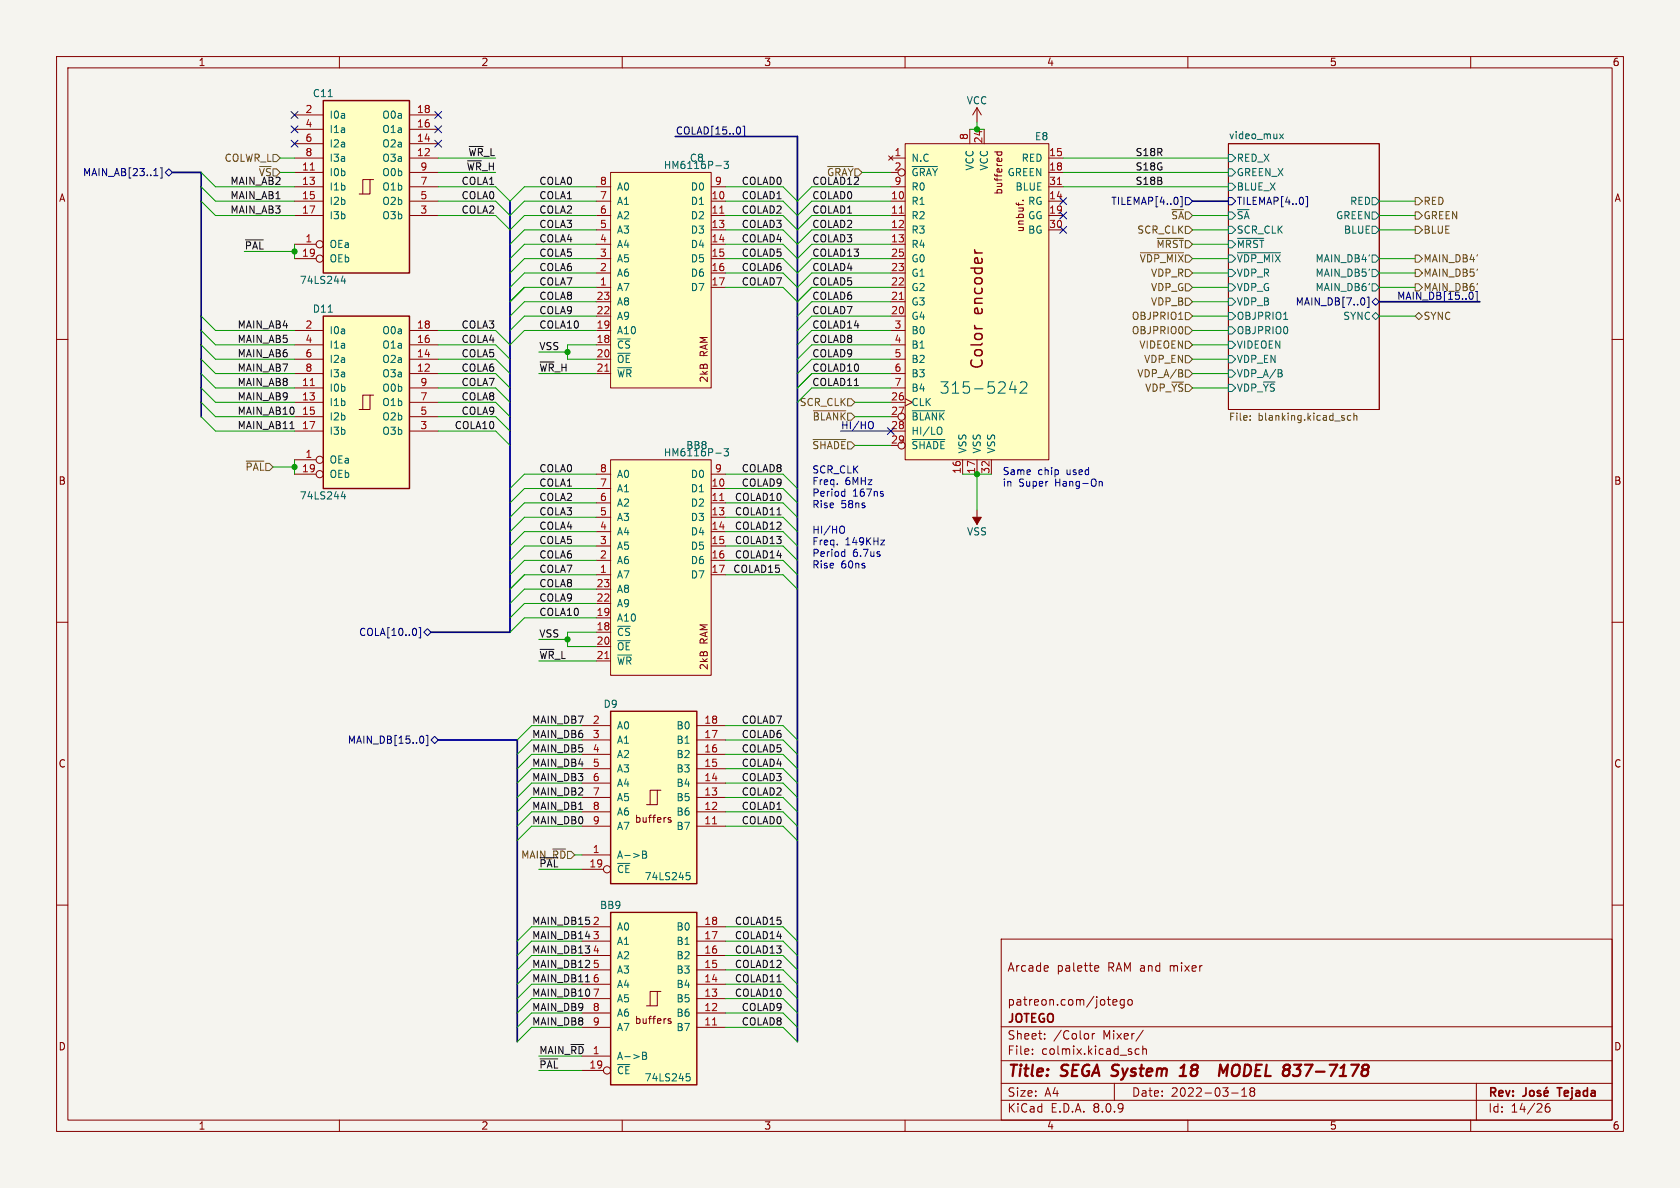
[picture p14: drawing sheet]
<svg xmlns="http://www.w3.org/2000/svg" width="297mm" height="210mm" viewBox="0 0 297 210" stroke-linecap="round" stroke-linejoin="round" font-family="sans-serif">
<defs><g id="words">
<g font-size="2.8" fill="#840000">
<text x="174.1" y="55.6" transform="rotate(-90 174.1 55.6)">encoder</text>
<text x="174.1" y="65.4" transform="rotate(-90 174.1 65.4)">Color</text>
<text x="178" y="190.9">Title:</text>
<text x="187.7" y="190.9">SEGA System</text>
<text x="210.3" y="190.9">18</text>
<text x="218.8" y="190.9">MODEL</text>
<text x="230.9" y="190.9">837-7178</text>
</g>
<text font-size="2.8" fill="#006464" x="166" y="69.8">315-5242</text>
<g font-size="2.1" fill="#840000">
<text x="178" y="172">Arcade</text>
<text x="186.8" y="172">palette</text>
<text x="195.9" y="172">RAM and</text>
<text x="207.1" y="172">mixer</text>
<text x="178" y="178">patreon.com/jotego</text>
<text x="178" y="184">Sheet:</text>
<text x="178" y="181.2">JOTEGO</text>
<text x="186.2" y="184">/Color</text>
<text x="195" y="184">Mixer/</text>
<text x="178" y="186.7">File:</text>
<text x="184.1" y="186.7">colmix.kicad_sch</text>
<text x="178" y="196.9">KiCad</text>
<text x="178" y="194.1">Size:</text>
<text x="184.7" y="194.1">A4</text>
<text x="185.7" y="196.9">E.D.A.</text>
<text x="193.3" y="196.9">8.0.9</text>
<text x="200" y="194.1">Date:</text>
<text x="207" y="194.1">2022-03-18</text>
<text x="263" y="194.3">Rev:</text>
<text x="263" y="196.9">Id:</text>
<text x="267.1" y="196.9">14/26</text>
<text x="276.1" y="194.3">Tejada</text>
</g>
<g font-size="1.8" fill="#840000">
<text x="35" y="11.9">1</text>
<text x="85" y="11.9">2</text>
<text x="135" y="11.9">3</text>
<text x="185" y="11.9">4</text>
<text x="235" y="11.9">5</text>
<text x="285" y="11.9">6</text>
<text x="10.3" y="35.9">A</text>
<text x="177.4" y="34.5" transform="rotate(-90 177.4 34.5)">buffered</text>
<text x="285.3" y="35.9">A</text>
<text x="181.2" y="41.2" transform="rotate(-90 181.2 41.2)">unbuf.</text>
<text x="125.3" y="63.1" transform="rotate(-90 125.3 63.1)">RAM</text>
<text x="125.3" y="67.8" transform="rotate(-90 125.3 67.8)">2kB</text>
<text x="10.3" y="85.9">B</text>
<text x="285.3" y="85.9">B</text>
<text x="125.3" y="113.9" transform="rotate(-90 125.3 113.9)">RAM</text>
<text x="125.3" y="118.6" transform="rotate(-90 125.3 118.6)">2kB</text>
<text x="10.3" y="135.9">C</text>
<text x="285.3" y="135.9">C</text>
<text x="112.1" y="145.7">buffers</text>
<text x="10.3" y="185.9">D</text>
<text x="112.1" y="181.2">buffers</text>
<text x="285.3" y="185.9">D</text>
<text x="35" y="199.9">1</text>
<text x="85" y="199.9">2</text>
<text x="135" y="199.9">3</text>
<text x="185" y="199.9">4</text>
<text x="235" y="199.9">5</text>
<text x="285" y="199.9">6</text>
</g>
<g font-size="1.8" fill="#006464">
<text x="55.2" y="17.4">C11</text>
<text x="58.2" y="21.2">I0a</text>
<text x="58.2" y="23.7">I1a</text>
<text x="67.5" y="23.7">O1a</text>
<text x="67.5" y="21.2">O0a</text>
<text x="170.8" y="18.6">VCC</text>
<text x="58.2" y="26.3">I2a</text>
<text x="58.2" y="28.8">I3a</text>
<text x="67.5" y="28.8">O3a</text>
<text x="67.5" y="26.3">O2a</text>
<text x="121.8" y="28.8">C8</text>
<text x="161" y="28.8">N.C</text>
<text x="180.5" y="28.8">RED</text>
<text x="182.9" y="25">E8</text>
<text x="217.2" y="24.7">video_mux</text>
<text x="218.5" y="28.8">RED_X</text>
<text x="58.2" y="31.3">I0b</text>
<text x="58.2" y="33.9">I1b</text>
<text x="67.5" y="33.9">O1b</text>
<text x="67.5" y="31.3">O0b</text>
<text x="109" y="33.9">A0</text>
<text x="117.3" y="30.1">HM6116P-3</text>
<text x="122" y="33.9">D0</text>
<text x="161" y="31.3">~{GRAY}</text>
<text x="161" y="33.9">R0</text>
<text x="172.3" y="30.2" transform="rotate(-90 172.3 30.2)">VCC</text>
<text x="174.9" y="30.2" transform="rotate(-90 174.9 30.2)">VCC</text>
<text x="178" y="31.3">GREEN</text>
<text x="179.4" y="33.9">BLUE</text>
<text x="218.5" y="31.3">GREEN_X</text>
<text x="218.5" y="33.9">BLUE_X</text>
<text x="58.2" y="36.4">I2b</text>
<text x="58.2" y="39">I3b</text>
<text x="67.5" y="39">O3b</text>
<text x="67.5" y="36.4">O2b</text>
<text x="109" y="41.5">A3</text>
<text x="109" y="39">A2</text>
<text x="109" y="36.4">A1</text>
<text x="122" y="36.4">D1</text>
<text x="122" y="39">D2</text>
<text x="122" y="41.5">D3</text>
<text x="161" y="36.4">R1</text>
<text x="161" y="39">R2</text>
<text x="161" y="41.5">R3</text>
<text x="181.7" y="36.4">RG</text>
<text x="181.7" y="39">GG</text>
<text x="181.7" y="41.5">BG</text>
<text x="218.5" y="41.5">SCR_CLK</text>
<text x="218.5" y="39">~{SA}</text>
<text x="236.1" y="39">GREEN</text>
<text x="237.5" y="41.5">BLUE</text>
<text x="238.6" y="36.4">RED</text>
<text x="58.2" y="44">OEa</text>
<text x="58.2" y="46.6">OEb</text>
<text x="109" y="46.6">A5</text>
<text x="109" y="44">A4</text>
<text x="122" y="44">D4</text>
<text x="122" y="46.6">D5</text>
<text x="161" y="44">R4</text>
<text x="161" y="46.6">G0</text>
<text x="218.5" y="46.6">~{VDP_MIX}</text>
<text x="218.5" y="44">~{MRST}</text>
<text x="232.5" y="46.6">MAIN_DB4'</text>
<text x="52.9" y="50.4">74LS244</text>
<text x="109" y="51.7">A7</text>
<text x="109" y="49.1">A6</text>
<text x="122" y="49.1">D6</text>
<text x="122" y="51.7">D7</text>
<text x="161" y="51.7">G2</text>
<text x="161" y="49.1">G1</text>
<text x="218.5" y="49.1">VDP_R</text>
<text x="218.5" y="51.7">VDP_G</text>
<text x="232.5" y="49.1">MAIN_DB5'</text>
<text x="232.5" y="51.7">MAIN_DB6'</text>
<text x="55.2" y="55.5">D11</text>
<text x="58.2" y="59.3">I0a</text>
<text x="67.5" y="59.3">O0a</text>
<text x="109" y="59.3">A10</text>
<text x="109" y="56.7">A9</text>
<text x="109" y="54.2">A8</text>
<text x="161" y="56.7">G4</text>
<text x="161" y="54.2">G3</text>
<text x="161" y="59.3">B0</text>
<text x="218.5" y="54.2">VDP_B</text>
<text x="218.5" y="59.3">OBJPRIO0</text>
<text x="218.5" y="56.7">OBJPRIO1</text>
<text x="237.4" y="56.7">SYNC</text>
<text x="58.2" y="61.8">I1a</text>
<text x="58.2" y="64.4">I2a</text>
<text x="67.5" y="64.4">O2a</text>
<text x="67.5" y="61.8">O1a</text>
<text x="109" y="61.8">~{CS}</text>
<text x="109" y="64.4">~{OE}</text>
<text x="161" y="61.8">B1</text>
<text x="161" y="64.4">B2</text>
<text x="218.5" y="61.8">VIDEOEN</text>
<text x="218.5" y="64.4">VDP_EN</text>
<text x="58.2" y="69.4">I0b</text>
<text x="58.2" y="72">I1b</text>
<text x="58.2" y="66.9">I3a</text>
<text x="67.5" y="66.9">O3a</text>
<text x="67.5" y="72">O1b</text>
<text x="67.5" y="69.4">O0b</text>
<text x="109" y="66.9">~{WR}</text>
<text x="161" y="72">CLK</text>
<text x="161" y="66.9">B3</text>
<text x="161" y="69.4">B4</text>
<text x="218.5" y="66.9">VDP_A/B</text>
<text x="218.5" y="69.4">VDP_~{YS}</text>
<text x="58.2" y="74.5">I2b</text>
<text x="58.2" y="77.1">I3b</text>
<text x="67.5" y="77.1">O3b</text>
<text x="67.5" y="74.5">O2b</text>
<text x="161" y="74.5">~{BLANK}</text>
<text x="161" y="77.1">HI/LO</text>
<text x="58.2" y="82.1">OEa</text>
<text x="117.3" y="80.9">HM6116P-3</text>
<text x="121.2" y="79.6">BB8</text>
<text x="161" y="79.6">~{SHADE}</text>
<text x="171" y="80.3" transform="rotate(-90 171 80.3)">VSS</text>
<text x="173.6" y="80.3" transform="rotate(-90 173.6 80.3)">VSS</text>
<text x="176.1" y="80.3" transform="rotate(-90 176.1 80.3)">VSS</text>
<text x="52.9" y="88.5">74LS244</text>
<text x="58.2" y="84.7">OEb</text>
<text x="109" y="89.8">A2</text>
<text x="109" y="87.2">A1</text>
<text x="109" y="84.7">A0</text>
<text x="122" y="87.2">D1</text>
<text x="122" y="89.8">D2</text>
<text x="122" y="84.7">D0</text>
<text x="109" y="94.8">A4</text>
<text x="109" y="92.3">A3</text>
<text x="122" y="92.3">D3</text>
<text x="122" y="94.8">D4</text>
<text x="170.9" y="94.8">VSS</text>
<text x="109" y="99.9">A6</text>
<text x="109" y="97.4">A5</text>
<text x="122" y="97.4">D5</text>
<text x="122" y="99.9">D6</text>
<text x="109" y="102.5">A7</text>
<text x="109" y="107.5">A9</text>
<text x="109" y="105">A8</text>
<text x="122" y="102.5">D7</text>
<text x="109" y="112.6">~{CS}</text>
<text x="109" y="110.1">A10</text>
<text x="109" y="115.2">~{OE}</text>
<text x="109" y="117.7">~{WR}</text>
<text x="106.6" y="125.3">D9</text>
<text x="109" y="129.1">A0</text>
<text x="109" y="131.7">A1</text>
<text x="119.5" y="131.7">B1</text>
<text x="119.5" y="129.1">B0</text>
<text x="109" y="134.2">A2</text>
<text x="109" y="136.8">A3</text>
<text x="119.5" y="136.8">B3</text>
<text x="119.5" y="134.2">B2</text>
<text x="109" y="139.3">A4</text>
<text x="109" y="141.8">A5</text>
<text x="119.5" y="141.8">B5</text>
<text x="119.5" y="139.3">B4</text>
<text x="109" y="144.4">A6</text>
<text x="109" y="146.9">A7</text>
<text x="119.5" y="146.9">B7</text>
<text x="119.5" y="144.4">B6</text>
<text x="109" y="152">A-&gt;B</text>
<text x="109" y="154.5">~{CE}</text>
<text x="113.9" y="155.8">74LS245</text>
<text x="106" y="160.9">BB9</text>
<text x="109" y="164.7">A0</text>
<text x="109" y="167.2">A1</text>
<text x="119.5" y="167.2">B1</text>
<text x="119.5" y="164.7">B0</text>
<text x="109" y="169.8">A2</text>
<text x="109" y="172.3">A3</text>
<text x="119.5" y="172.3">B3</text>
<text x="119.5" y="169.8">B2</text>
<text x="109" y="174.9">A4</text>
<text x="109" y="177.4">A5</text>
<text x="109" y="179.9">A6</text>
<text x="119.5" y="179.9">B6</text>
<text x="119.5" y="177.4">B5</text>
<text x="119.5" y="174.9">B4</text>
<text x="109" y="182.5">A7</text>
<text x="119.5" y="182.5">B7</text>
<text x="109" y="187.6">A-&gt;B</text>
<text x="109" y="190.1">~{CE}</text>
<text x="113.9" y="191.4">74LS245</text>
</g>
<g font-size="1.8" fill="#a90000">
<text x="53.9" y="20.1">2</text>
<text x="53.9" y="22.6">4</text>
<text x="73.6" y="22.6">16</text>
<text x="73.6" y="20.1">18</text>
<text x="53.9" y="25.1">6</text>
<text x="53.9" y="27.7">8</text>
<text x="73.6" y="27.7">12</text>
<text x="73.6" y="25.1">14</text>
<text x="158" y="27.7">1</text>
<text x="171.2" y="24.8" transform="rotate(-90 171.2 24.8)">8</text>
<text x="173.7" y="25.4" transform="rotate(-90 173.7 25.4)">24</text>
<text x="185.4" y="27.7">15</text>
<text x="53.3" y="30.2">11</text>
<text x="53.3" y="32.8">13</text>
<text x="53.3" y="35.3">15</text>
<text x="74.2" y="35.3">5</text>
<text x="74.2" y="32.8">7</text>
<text x="74.2" y="30.2">9</text>
<text x="106" y="35.3">7</text>
<text x="106" y="32.8">8</text>
<text x="125.7" y="35.3">10</text>
<text x="126.3" y="32.8">9</text>
<text x="157.4" y="35.3">10</text>
<text x="158" y="30.2">2</text>
<text x="158" y="32.8">9</text>
<text x="185.4" y="35.3">14</text>
<text x="185.4" y="30.2">18</text>
<text x="185.4" y="32.8">31</text>
<text x="53.3" y="37.8">17</text>
<text x="74.2" y="37.8">3</text>
<text x="106" y="40.4">5</text>
<text x="106" y="37.8">6</text>
<text x="125.7" y="37.8">11</text>
<text x="125.7" y="40.4">13</text>
<text x="157.4" y="37.8">11</text>
<text x="157.4" y="40.4">12</text>
<text x="185.4" y="37.8">19</text>
<text x="185.4" y="40.4">30</text>
<text x="53.3" y="45.5">19</text>
<text x="53.9" y="42.9">1</text>
<text x="106" y="45.5">3</text>
<text x="106" y="42.9">4</text>
<text x="125.7" y="42.9">14</text>
<text x="125.7" y="45.5">15</text>
<text x="157.4" y="42.9">13</text>
<text x="157.4" y="45.5">25</text>
<text x="105.4" y="53.1">23</text>
<text x="106" y="50.5">1</text>
<text x="106" y="48">2</text>
<text x="125.7" y="48">16</text>
<text x="125.7" y="50.5">17</text>
<text x="157.4" y="53.1">21</text>
<text x="157.4" y="50.5">22</text>
<text x="157.4" y="48">23</text>
<text x="53.9" y="58.2">2</text>
<text x="73.6" y="58.2">18</text>
<text x="105.4" y="58.2">19</text>
<text x="105.4" y="55.6">22</text>
<text x="157.4" y="55.6">20</text>
<text x="158" y="58.2">3</text>
<text x="53.9" y="60.7">4</text>
<text x="53.9" y="63.2">6</text>
<text x="53.9" y="65.8">8</text>
<text x="73.6" y="65.8">12</text>
<text x="73.6" y="63.2">14</text>
<text x="73.6" y="60.7">16</text>
<text x="105.4" y="60.7">18</text>
<text x="105.4" y="63.2">20</text>
<text x="105.4" y="65.8">21</text>
<text x="158" y="60.7">4</text>
<text x="158" y="63.2">5</text>
<text x="158" y="65.8">6</text>
<text x="53.3" y="68.3">11</text>
<text x="53.3" y="70.9">13</text>
<text x="74.2" y="70.9">7</text>
<text x="74.2" y="68.3">9</text>
<text x="157.4" y="70.9">26</text>
<text x="158" y="68.3">7</text>
<text x="53.3" y="73.4">15</text>
<text x="53.3" y="75.9">17</text>
<text x="74.2" y="75.9">3</text>
<text x="74.2" y="73.4">5</text>
<text x="157.4" y="73.4">27</text>
<text x="157.4" y="75.9">28</text>
<text x="53.3" y="83.6">19</text>
<text x="53.9" y="81">1</text>
<text x="106" y="83.6">8</text>
<text x="126.3" y="83.6">9</text>
<text x="157.4" y="78.5">29</text>
<text x="169.9" y="83.9" transform="rotate(-90 169.9 83.9)">16</text>
<text x="172.5" y="83.9" transform="rotate(-90 172.5 83.9)">17</text>
<text x="175" y="83.9" transform="rotate(-90 175 83.9)">32</text>
<text x="106" y="88.6">6</text>
<text x="106" y="86.1">7</text>
<text x="125.7" y="86.1">10</text>
<text x="125.7" y="88.6">11</text>
<text x="106" y="93.7">4</text>
<text x="106" y="91.2">5</text>
<text x="125.7" y="91.2">13</text>
<text x="125.7" y="93.7">14</text>
<text x="106" y="101.3">1</text>
<text x="106" y="98.8">2</text>
<text x="106" y="96.3">3</text>
<text x="125.7" y="96.3">15</text>
<text x="125.7" y="98.8">16</text>
<text x="125.7" y="101.3">17</text>
<text x="105.4" y="106.4">22</text>
<text x="105.4" y="103.9">23</text>
<text x="105.4" y="111.5">18</text>
<text x="105.4" y="109">19</text>
<text x="105.4" y="114">20</text>
<text x="105.4" y="116.6">21</text>
<text x="104.7" y="128">2</text>
<text x="104.7" y="130.6">3</text>
<text x="124.4" y="130.6">17</text>
<text x="124.4" y="128">18</text>
<text x="104.7" y="133.1">4</text>
<text x="104.7" y="135.6">5</text>
<text x="124.4" y="135.6">15</text>
<text x="124.4" y="133.1">16</text>
<text x="104.7" y="138.2">6</text>
<text x="104.7" y="140.7">7</text>
<text x="104.7" y="143.3">8</text>
<text x="124.4" y="143.3">12</text>
<text x="124.4" y="140.7">13</text>
<text x="124.4" y="138.2">14</text>
<text x="104.7" y="145.8">9</text>
<text x="124.4" y="145.8">11</text>
<text x="104.1" y="153.4">19</text>
<text x="104.7" y="150.9">1</text>
<text x="104.7" y="166.1">3</text>
<text x="124.4" y="166.1">17</text>
<text x="124.4" y="163.6">18</text>
<text x="104.7" y="173.7">6</text>
<text x="124.4" y="173.7">14</text>
<text x="124.4" y="171.2">15</text>
<text x="124.4" y="168.7">16</text>
<text x="104.7" y="178.8">8</text>
<text x="124.4" y="178.8">12</text>
<text x="124.4" y="176.3">13</text>
<text x="104.7" y="181.4">9</text>
<text x="124.4" y="181.4">11</text>
<text x="104.1" y="189">19</text>
</g>
<g font-size="1.8" fill="#000084">
<text x="119.4" y="23.9">COLAD[15..0]</text>
<text x="14.6" y="31.3">MAIN_AB[23..1]</text>
<text x="196.4" y="36.4">TILEMAP[4..0]</text>
<text x="218.5" y="36.4">TILEMAP[4..0]</text>
<text x="246.9" y="53.1">MAIN_DB[15..0]</text>
<text x="251.6" y="51.7">MAIN_DB6'</text>
<text x="229" y="54.2">MAIN_DB[7..0]</text>
<text x="63.4" y="112.6">COLA[10..0]</text>
<text x="61.4" y="131.7">MAIN_DB[15..0]</text>
</g>
<g font-size="1.8" fill="#725600">
<text x="39.6" y="28.8">COLWR_L</text>
<text x="146.1" y="31.3">~{GRAY}</text>
<text x="201" y="41.5">SCR_CLK</text>
<text x="206.9" y="39">~{SA}</text>
<text x="251.6" y="36.4">RED</text>
<text x="251.6" y="39">GREEN</text>
<text x="251.6" y="41.5">BLUE</text>
<text x="201.4" y="46.6">~{VDP_MIX}</text>
<text x="204.3" y="44">~{MRST}</text>
<text x="251.6" y="46.6">MAIN_DB4'</text>
<text x="203.4" y="49.1">VDP_R</text>
<text x="203.4" y="51.7">VDP_G</text>
<text x="251.6" y="49.1">MAIN_DB5'</text>
<text x="200" y="56.7">OBJPRIO1</text>
<text x="200" y="59.3">OBJPRIO0</text>
<text x="203.4" y="54.2">VDP_B</text>
<text x="251.6" y="56.7">SYNC</text>
<text x="201.3" y="61.8">VIDEOEN</text>
<text x="202.2" y="64.4">VDP_EN</text>
<text x="141.3" y="72">SCR_CLK</text>
<text x="201" y="66.9">VDP_A/B</text>
<text x="202.4" y="69.4">VDP_~{YS}</text>
<text x="143.6" y="74.5">~{BLANK}</text>
<text x="217.2" y="74.7">File:</text>
<text x="222.4" y="74.7">blanking.kicad_sch</text>
<text x="43.3" y="83.4">~{PAL}</text>
<text x="143.5" y="79.6">~{SHADE}</text>
<text x="92" y="152">MAIN_~{RD}</text>
</g>
<g font-size="1.8" fill="#0f0f0f">
<text x="82.7" y="27.7">~{WR}_L</text>
<text x="200.7" y="27.7">S18R</text>
<text x="40.6" y="35.3">MAIN_AB1</text>
<text x="40.6" y="32.8">MAIN_AB2</text>
<text x="45.7" y="31.3">~{VS}</text>
<text x="81.5" y="35.3">COLA0</text>
<text x="81.5" y="32.8">COLA1</text>
<text x="82.4" y="30.2">~{WR}_H</text>
<text x="95.2" y="32.8">COLA0</text>
<text x="95.2" y="35.3">COLA1</text>
<text x="131" y="32.8">COLAD0</text>
<text x="131" y="35.3">COLAD1</text>
<text x="143.5" y="35.3">COLAD0</text>
<text x="143.5" y="32.8">COLAD12</text>
<text x="200.7" y="32.8">S18B</text>
<text x="200.7" y="30.2">S18G</text>
<text x="40.6" y="37.8">MAIN_AB3</text>
<text x="81.5" y="37.8">COLA2</text>
<text x="95.2" y="37.8">COLA2</text>
<text x="95.2" y="40.4">COLA3</text>
<text x="131" y="37.8">COLAD2</text>
<text x="131" y="40.4">COLAD3</text>
<text x="143.5" y="37.8">COLAD1</text>
<text x="143.5" y="40.4">COLAD2</text>
<text x="43.2" y="44.2">~{PAL}</text>
<text x="95.2" y="42.9">COLA4</text>
<text x="95.2" y="48">COLA6</text>
<text x="95.2" y="45.5">COLA5</text>
<text x="131" y="42.9">COLAD4</text>
<text x="131" y="45.5">COLAD5</text>
<text x="131" y="48">COLAD6</text>
<text x="143.5" y="48">COLAD4</text>
<text x="143.5" y="45.5">COLAD13</text>
<text x="143.5" y="42.9">COLAD3</text>
<text x="95.2" y="53.1">COLA8</text>
<text x="95.2" y="50.5">COLA7</text>
<text x="131" y="50.5">COLAD7</text>
<text x="143.5" y="53.1">COLAD6</text>
<text x="143.5" y="50.5">COLAD5</text>
<text x="41.9" y="58.2">MAIN_AB4</text>
<text x="81.5" y="58.2">COLA3</text>
<text x="95.2" y="58.2">COLA10</text>
<text x="95.2" y="55.6">COLA9</text>
<text x="143.5" y="55.6">COLAD7</text>
<text x="143.5" y="58.2">COLAD14</text>
<text x="41.9" y="65.8">MAIN_AB7</text>
<text x="41.9" y="63.2">MAIN_AB6</text>
<text x="41.9" y="60.7">MAIN_AB5</text>
<text x="81.5" y="60.7">COLA4</text>
<text x="81.5" y="65.8">COLA6</text>
<text x="81.5" y="63.2">COLA5</text>
<text x="95.2" y="65.8">~{WR}_H</text>
<text x="95.2" y="62">VSS</text>
<text x="143.5" y="63.2">COLAD9</text>
<text x="143.5" y="60.7">COLAD8</text>
<text x="143.5" y="65.8">COLAD10</text>
<text x="41.9" y="68.3">MAIN_AB8</text>
<text x="41.9" y="70.9">MAIN_AB9</text>
<text x="81.5" y="70.9">COLA8</text>
<text x="81.5" y="68.3">COLA7</text>
<text x="143.5" y="68.3">COLAD11</text>
<text x="41.9" y="75.9">MAIN_AB11</text>
<text x="41.9" y="73.4">MAIN_AB10</text>
<text x="80.3" y="75.9">COLA10</text>
<text x="81.5" y="73.4">COLA9</text>
<text x="95.2" y="83.6">COLA0</text>
<text x="131" y="83.6">COLAD8</text>
<text x="95.2" y="86.1">COLA1</text>
<text x="95.2" y="88.6">COLA2</text>
<text x="129.8" y="88.6">COLAD10</text>
<text x="131" y="86.1">COLAD9</text>
<text x="95.2" y="91.2">COLA3</text>
<text x="95.2" y="93.7">COLA4</text>
<text x="129.8" y="93.7">COLAD12</text>
<text x="129.8" y="91.2">COLAD11</text>
<text x="95.2" y="101.3">COLA7</text>
<text x="95.2" y="98.8">COLA6</text>
<text x="95.2" y="96.3">COLA5</text>
<text x="129.5" y="101.3">COLAD15</text>
<text x="129.8" y="96.3">COLAD13</text>
<text x="129.8" y="98.8">COLAD14</text>
<text x="95.2" y="103.9">COLA8</text>
<text x="95.2" y="106.4">COLA9</text>
<text x="95.2" y="112.8">VSS</text>
<text x="95.2" y="109">COLA10</text>
<text x="95.2" y="116.6">~{WR}_L</text>
<text x="94" y="128">MAIN_DB7</text>
<text x="94" y="130.5">MAIN_DB6</text>
<text x="131" y="130.5">COLAD6</text>
<text x="131" y="128">COLAD7</text>
<text x="94" y="135.6">MAIN_DB4</text>
<text x="94" y="133.1">MAIN_DB5</text>
<text x="131" y="135.6">COLAD4</text>
<text x="131" y="133.1">COLAD5</text>
<text x="94" y="138.2">MAIN_DB3</text>
<text x="94" y="140.7">MAIN_DB2</text>
<text x="94" y="143.2">MAIN_DB1</text>
<text x="131" y="143.2">COLAD1</text>
<text x="131" y="140.7">COLAD2</text>
<text x="131" y="138.2">COLAD3</text>
<text x="94" y="145.8">MAIN_DB0</text>
<text x="131" y="145.8">COLAD0</text>
<text x="95.2" y="153.4">~{PAL}</text>
<text x="94" y="163.6">MAIN_DB15</text>
<text x="94" y="166.1">MAIN_DB14</text>
<text x="104.7" y="163.6">2</text>
<text x="129.8" y="163.6">COLAD15</text>
<text x="129.8" y="166.1">COLAD14</text>
<text x="94" y="168.6">MAIN_DB13</text>
<text x="94" y="173.7">MAIN_DB11</text>
<text x="94" y="171.2">MAIN_DB12</text>
<text x="104.7" y="168.7">4</text>
<text x="104.7" y="171.2">5</text>
<text x="129.8" y="173.7">COLAD11</text>
<text x="129.8" y="168.6">COLAD13</text>
<text x="129.8" y="171.2">COLAD12</text>
<text x="94" y="178.8">MAIN_DB9</text>
<text x="94" y="176.3">MAIN_DB10</text>
<text x="104.7" y="176.3">7</text>
<text x="129.8" y="176.3">COLAD10</text>
<text x="131" y="178.8">COLAD9</text>
<text x="94" y="181.3">MAIN_DB8</text>
<text x="131" y="181.3">COLAD8</text>
<text x="95.2" y="186.4">MAIN_~{RD}1</text>
<text x="95.2" y="189">~{PAL}</text>
</g>
<g font-size="1.8" fill="#0000c2">
<text x="148.6" y="76">HI/HO</text>
<text x="143.5" y="83.8">SCR_CLK</text>
<text x="143.5" y="85.8">Freq.</text>
<text x="143.5" y="87.9">Period</text>
<text x="143.5" y="89.9">Rise</text>
<text x="148.7" y="89.9">58ns</text>
<text x="149.4" y="85.8">6MHz</text>
<text x="150.7" y="87.9">167ns</text>
<text x="177.2" y="84.1">Same</text>
<text x="177.2" y="86.1">in</text>
<text x="180.1" y="86.1">Super</text>
<text x="183.5" y="84.1">chip</text>
<text x="186.6" y="86.1">Hang-On</text>
<text x="188.6" y="84.1">used</text>
<text x="143.5" y="94.4">HI/HO</text>
<text x="143.5" y="96.5">Freq.</text>
<text x="143.5" y="98.5">Period</text>
<text x="143.5" y="100.6">Rise</text>
<text x="148.7" y="100.6">60ns</text>
<text x="149.4" y="96.5">149KHz</text>
<text x="150.7" y="98.5">6.7us</text>
</g>
</g></defs>
<path d="M0 0h297v210h-297z" fill="#f5f4ef" stroke="#f5f4ef" stroke-width=".18"/>
<g fill="none" stroke="#840000" stroke-width=".18">
<path d="M10 10h277v190h-277zM12 12h273v186h-273zM60 10v2M110 10v2M160 10v2M210 10v2M260 10v2M217.2 25.4h26.6v47h-26.6zM10 60h2M285 60h2M172.7 90.2v2.5M10 110h2"/>
<path d="M285 110h2M10 160h2M177 166h108v32h-108zM185.2 170.8l.1 .3-.7 .1M193.6 171.6h.6M193.6 170.8l.4-.1 .2 .4-.7 .1M196.7 177.2l.8-.1-.1-.3-.4-.1-.3 .2 .1 .7h.6M198.7 176.8l-.4-.1-.3 .3v.4l.2 .2h.5M198.7 176.7v1.2l-.2 .3-.4-.1M199.5 176.8l.4-.1 .3 .3v.4l-.3 .3-.4-.1-.1-.2v-.4zM285 160h2M60 198v2"/>
<path d="M110 198v2M160 198v2M177 194.5h108M177 191.5h108M177 187.5h108M177 181.5h108M182.5 186.3v.1M182.5 185.5v.1M184.7 183.6v.1M184.7 182.8v.1M193.1 182.7v1M193.5 182.7l-.3 .1-.1 .2"/>
<path d="M197 191.5v3M201.4 185.5l-.4-.1-.3 .3v.4l.1 .2h.6M202 185.5l.2-.1 .4 .1 .1 .9M202 184.9v1.5M202.1 182.1l-1.3 2M210 198v2M217.7 193.2h1.2M219.5 193.8h.9M219.5 192.7l.5-.4v1.5M221.2 192.9l-.2 .3v.5l.2 .1 .5-.1 .1-.2-.1-.4-.2-.2M221.2 192.9l-.2-.2 .2-.4 .5 .1 .1 .2-.3 .3M221.2 192.9h.3"/>
<path d="M260 198v2M261 191.5v6.5M273.9 195.1a.59 .59 0 0 0-.7 .6v.6l.1 .2 .4 .1 .3-.1v-.5l-.1-.3h-.4l-.3 .3"/>
</g>
<path d="M269.8 192.3v1.1a.48 .48 0 0 1-.6 .4M270.6 192.9l.3-.1 .3 .3v.4l-.3 .3-.3-.1-.2-.2v-.4zM272.3 192.9l-.3-.1-.2 .2v.2l.5 .2v.3h-.5M273 193.3l.7-.2-.1-.2-.4-.1-.2 .2 .1 .7h.5M273.5 192.2l-.2 .2M275.3 192.3h.8" fill="none" stroke="#840000" stroke-width=".3"/>
<path d="M208.5 190.2h1.2M208.7 188.8l.7-.6-.3 2M215.5 190.2l.2-2 .5 1.4 .9-1.4-.3 2M218 188.5a1.5 1.5 0 0 0 0 1.6l.2 .1M228.8 188.2h1.2l-.7 .8M229.7 189.1l.2 .3-.2 .6" fill="none" stroke="#840000" stroke-width=".4"/>
<g fill="none" stroke="#006464" stroke-width=".18">
<path d="M217.2 27.3h.6l.6 .6-.6 .7h-.6zM217.2 29.8h.6l.6 .7-.6 .6h-.6zM217.2 32.4h.6l.6 .6-.6 .7h-.6zM217.2 37.5h.6l.6 .6-.6 .6h-.6zM226.2 23.7l.7 .8M226.9 23.7l-.7 .8M242.6 37.5h.6l.6 .6-.6 .6h-.6zM242.6 34.9h.6l.6 .7-.6 .6h-.6zM217.2 52.7h.6l.6 .6-.6 .7h-.6zM217.2 45.1h.6l.6 .6-.6 .7h-.6zM217.2 47.6h.6l.6 .7-.6 .6h-.6zM217.2 50.2h.6l.6 .6-.6 .6h-.6z"/>
<path d="M217.2 40h.6l.6 .6-.6 .7h-.6zM217.2 42.5h.6l.6 .7-.6 .6h-.6zM217.2 57.8h.6l.6 .6-.6 .7h-.6zM217.2 55.2h.6l.6 .7-.6 .6h-.6zM218.8 44.7h7.6M218.8 42.1h4.6M226.9 56.5h.8M242.6 55.9l.6-.7 .6 .7-.6 .6zM242.6 40h.6l.6 .6-.6 .7h-.6zM242.6 47.6h.6l.6 .7-.6 .6h-.6zM242.6 45.1h.6l.6 .6-.6 .7h-.6zM242.6 50.2h.6l.6 .6-.6 .6h-.6z"/>
<path d="M217.2 60.3h.6l.6 .7-.6 .6h-.6zM217.2 65.4h.6l.6 .6-.6 .7h-.6zM217.2 67.9h.6l.6 .7-.6 .6h-.6zM217.2 62.9h.6l.6 .6-.6 .6h-.6zM226.4 66l.3 .2-.1 .3-.2 .1M226.5 65.4l.1 .2-.1 .3"/>
</g>
<path d="M217.2 34.9h.6l.6 .7-.6 .6h-.6zM230.9 34.7h.3v1.9h-.3M241.2 52.9v.8M241.7 52.5h.3v1.8h-.3M242.6 53.3l.6-.6 .6 .6-.6 .7z" fill="none" stroke="#000084" stroke-width=".18"/>
<path d="M221 74.2v.1M221 73.5v.1M238.8 73.5h-.4l-.2 .2 .1 .5h.5M239.3 73.6l.2-.1h.3l.1 .8M239.3 73v1.3" fill="none" stroke="#725600" stroke-width=".18"/>
<path d="M172 91.4h1.5l-.8 1.3z" fill="#840000" stroke="#840000" stroke-width=".18"/>
<path d="M107.9 81.3h17.8v38.1h-17.8z" fill="#ffffc2"/>
<g fill="none" stroke="#840000" stroke-width=".18">
<path d="M105.4 86.4h2.5M105.4 88.9h2.5M105.4 91.4h2.5M105.4 94h2.5M105.4 96.5h2.5M105.4 99.1h2.5M105.4 83.8h2.5M107.9 81.3h17.8v38.1h-17.8zM125.7 86.4h2.6M125.7 88.9h2.6M125.7 91.4h2.6M125.7 94h2.6"/>
<path d="M125.7 96.5h2.6M125.7 99.1h2.6M125.7 83.8h2.6M105.4 101.6h2.5M105.4 111.8h2.5M105.4 109.2h2.5M105.4 114.3h2.5M105.4 116.8h2.5M105.4 106.7h2.5M105.4 104.1h2.5M125.7 101.6h2.6"/>
</g>
<path d="M127.2 88.5h.8M106.9 116.4h.7" fill="none" stroke="#a90000" stroke-width=".18"/>
<path d="M128 79.3h.8l-.4 .5 .3 .1v.6l-.2 .1-.5-.1M126.5 80.1h1" fill="none" stroke="#006464" stroke-width=".18"/>
<path d="M57.1 17.8h15.3v30.5h-15.3z" fill="#ffffc2"/>
<g fill="none" stroke="#840000" stroke-width=".18">
<path d="M52.1 30.5h5M52.1 27.9h5M52.1 33h5M52.1 25.4h5M52.1 35.6h5M52.1 22.9h5M52.1 38.1h5M52.1 20.3h5M65.4 31.8h-1.3v2.5M66 31.8h-.6v2.5h-1.9M72.4 30.5h5.1M72.4 27.9h5.1"/>
<path d="M72.4 33h5.1M72.4 25.4h5.1M72.4 35.6h5.1M72.4 22.9h5.1M72.4 38.1h5.1M72.4 20.3h5.1M52.1 43.2h3.8M52.1 45.7h3.8"/>
<circle cx="56.5" cy="43.2" r=".63"/>
<circle cx="56.5" cy="45.7" r=".63"/>
</g>
<path d="M57.1 17.8h15.3v30.5h-15.3z" fill="none" stroke="#840000" stroke-width=".25"/>
<path d="M54.9 30.1h.7" fill="none" stroke="#a90000" stroke-width=".18"/>
<path d="M58 17.1h.8M60.6 48.8l-.3 .9h.8M60.9 49.3v.8" fill="none" stroke="#006464" stroke-width=".18"/>
<path d="M160 25.4h25.4v55.9h-25.4z" fill="#ffffc2"/>
<g fill="none" stroke="#840000" stroke-width=".18">
<path d="M157.1 27.6l.8 .7M157.5 27.9h2.5M157.5 35.6h2.5M157.5 38.1h2.5M157.5 33h2.5M157.9 27.6l-.8 .7M160 25.4h25.4v55.9h-25.4zM171.4 22.9v2.5M174 22.9v2.5M175.8 26.9h1.3M176.3 26.9v.3l.2 .3 .5-.2v-.4M180.8 35.4h.1"/>
<path d="M185.4 27.9h2.6M185.4 35.6h2.6M185.4 38.1h2.6M185.4 30.5h2.6M185.4 33h2.6M157.5 40.6h2.5M157.5 43.2h2.5M157.5 55.9h2.5M157.5 53.3h2.5M157.5 50.8h2.5M157.5 48.3h2.5M157.5 45.7h2.5"/>
<path d="M157.5 58.4h2.5M185.4 40.6h2.6M157.5 71.1h2.5M157.5 76.2h2.5M157.5 61h2.5M157.5 63.5h2.5M157.5 66h2.5M157.5 68.6h2.5M160 70.5l1.3 .6-1.3 .7M170.2 81.3v2.5M172.7 81.3v2.5M175.3 81.3v2.5"/>
<circle cx="159.4" cy="30.5" r=".63"/>
<circle cx="159.4" cy="73.7" r=".63"/>
<circle cx="159.4" cy="78.7" r=".63"/>
</g>
<path d="M172.3 57.5l.1 .4M172.3 44.1l.2 .5" fill="none" stroke="#840000" stroke-width=".25"/>
<path d="M159 37.7h.7M186.9 32.6h.8M159 52.9h.7" fill="none" stroke="#a90000" stroke-width=".18"/>
<path d="M161.3 29.4h4.4M161.3 72.6h5.7M161.3 77.7h5.8M166 75.5a.43 .43 0 0 1 .5 .4v.5a.43 .43 0 0 1-.5 .4M179 67.4l-.5 1.4h1.2M179.4 68.2v1.3M180.4 67.7l.3-.2h.5a.54 .54 0 0 1 .2 .9l-1.1 1.1h1.2" fill="none" stroke="#006464" stroke-width=".18"/>
<path d="M107.9 161.3h15.3v30.5h-15.3z" fill="#ffffc2"/>
<g fill="none" stroke="#840000" stroke-width=".18">
<path d="M102.9 179.1h5M102.9 176.5h5M102.9 174h5M102.9 171.5h5M102.9 168.9h5M102.9 166.4h5M102.9 163.8h5M116.2 175.3h-1.3v2.5M116.8 175.3h-.6v2.5h-1.9M123.2 179.1h5.1M123.2 176.5h5.1M123.2 174h5.1"/>
<path d="M123.2 171.5h5.1M123.2 168.9h5.1M123.2 166.4h5.1M123.2 163.8h5.1M102.9 186.7h5M102.9 181.6h5M102.9 189.2h3.8M118.6 180.1h-.3l-.2 .2 .1 .1 .4 .2v.3h-.5M123.2 181.6h5.1"/>
<circle cx="107.3" cy="189.2" r=".63"/>
</g>
<path d="M107.9 161.3h15.3v30.5h-15.3z" fill="none" stroke="#840000" stroke-width=".25"/>
<path d="M113.6 186h.4l.3 .2-.3 .4 .3 .1v.3l-.2 .3h-.5zM113.6 186.6h.4M121.3 189.8h.7M121.5 190.3h.3l.2 .2v.5l-.5 .1" fill="none" stroke="#006464" stroke-width=".18"/>
<path d="M126 181.2h.7" fill="none" stroke="#a90000" stroke-width=".18"/>
<path d="M107.9 125.7h15.3v30.5h-15.3z" fill="#ffffc2"/>
<g fill="none" stroke="#840000" stroke-width=".18">
<path d="M172.7 19.1l-.7 1.2M172.7 19.1v2.5M172.7 19.1l.8 1.2M102.9 138.4h5M102.9 135.9h5M102.9 133.4h5M102.9 130.8h5M102.9 128.3h5M116.2 139.7h-1.3v2.5M116.8 139.7h-.6v2.5h-1.9M123.2 138.4h5.1M123.2 135.9h5.1"/>
<path d="M123.2 133.4h5.1M123.2 130.8h5.1M123.2 128.3h5.1M102.9 151.1h5M102.9 146.1h5M102.9 143.5h5M102.9 141h5M102.9 153.7h3.8M118.6 144.6l-.3-.1-.2 .2 .1 .2 .4 .1v.3h-.5M123.2 146.1h5.1M123.2 143.5h5.1M123.2 141h5.1"/>
<circle cx="107.3" cy="153.7" r=".63"/>
</g>
<path d="M107.9 125.7h15.3v30.5h-15.3z" fill="none" stroke="#840000" stroke-width=".25"/>
<path d="M113.6 150.4h.4l.3 .3-.3 .3 .3 .2v.3l-.2 .2h-.5zM113.6 151h.4M121.3 154.2h.7M121.5 154.7h.3l.2 .3v.4l-.5 .1" fill="none" stroke="#006464" stroke-width=".18"/>
<path d="M126 145.6h.7" fill="none" stroke="#a90000" stroke-width=".18"/>
<path d="M107.9 30.5h17.8v38.1h-17.8z" fill="#ffffc2"/>
<g fill="none" stroke="#840000" stroke-width=".18">
<path d="M105.4 35.6h2.5M105.4 38.1h2.5M105.4 33h2.5M107.9 30.5h17.8v38.1h-17.8zM125.7 35.6h2.6M125.7 38.1h2.6M125.7 33h2.6M105.4 50.8h2.5M105.4 40.6h2.5M105.4 43.2h2.5M105.4 45.7h2.5M105.4 48.3h2.5"/>
<path d="M105.4 58.4h2.5M105.4 55.9h2.5M105.4 53.3h2.5M125.7 50.8h2.6M125.7 40.6h2.6M125.7 43.2h2.6M125.7 45.7h2.6M125.7 48.3h2.6M105.4 61h2.5M105.4 63.5h2.5M105.4 66h2.5"/>
</g>
<path d="M127.2 37.7h.8M106.9 65.6h.7" fill="none" stroke="#a90000" stroke-width=".18"/>
<path d="M126.5 29.3h1M128 28.5h.8l-.4 .5 .3 .1v.6l-.2 .1-.5-.1" fill="none" stroke="#006464" stroke-width=".18"/>
<path d="M57.1 55.9h15.3v30.5h-15.3z" fill="#ffffc2"/>
<g fill="none" stroke="#840000" stroke-width=".18">
<path d="M52.1 58.4h5M72.4 58.4h5.1M52.1 68.6h5M52.1 66h5M52.1 71.1h5M52.1 63.5h5M52.1 73.7h5M52.1 61h5M52.1 76.2h5M65.4 69.9h-1.3v2.5M66 69.9h-.6v2.5h-1.9M72.4 68.6h5.1"/>
<path d="M72.4 66h5.1M72.4 71.1h5.1M72.4 63.5h5.1M72.4 73.7h5.1M72.4 61h5.1M72.4 76.2h5.1M52.1 81.3h3.8M52.1 83.8h3.8"/>
<circle cx="56.5" cy="83.8" r=".63"/>
<circle cx="56.5" cy="81.3" r=".63"/>
</g>
<path d="M57.1 55.9h15.3v30.5h-15.3z" fill="none" stroke="#840000" stroke-width=".25"/>
<path d="M54.9 68.2h.7" fill="none" stroke="#a90000" stroke-width=".18"/>
<path d="M58 55.2h.8M60.6 86.9l-.3 .9h.8M60.9 87.4v.8" fill="none" stroke="#006464" stroke-width=".18"/>
<g fill="none" stroke="#725600" stroke-width=".18">
<path d="M48.3 27.3h.6l.6 .6-.6 .7h-.6zM146.3 29.4h4.5M250.2 34.9h.6l.7 .7-.7 .6h-.6zM250.2 37.5h.6l.7 .6-.7 .6h-.6zM201.6 44.7h7.6M204.6 42.1h4.6M208.4 56.5h.7M209.5 55.2h.7l.6 .7-.6 .6h-.7zM209.5 52.7h.7l.6 .6-.6 .7h-.7zM209.5 47.6h.7l.6 .7-.6 .6h-.7zM209.5 50.2h.7l.6 .6-.6 .6h-.7zM209.5 57.8h.7l.6 .6-.6 .7h-.7z"/>
<path d="M209.5 40h.7l.6 .6-.6 .7h-.7zM250.2 50.2h.6l.7 .6-.7 .6h-.6zM250.2 47.6h.6l.7 .7-.7 .6h-.6zM250.2 45.1h.6l.7 .6-.7 .7h-.6zM250.2 55.9l.6-.7 .7 .7-.7 .6zM250.2 40h.6l.7 .6-.7 .7h-.6zM143.7 77.7h5.8M143.8 72.6h5.7M149.9 70.5h.6l.6 .6-.6 .7h-.6zM208.8 66l.3 .2-.1 .3-.1 .1M208.9 65.4l.1 .2-.1 .3M209.5 60.3h.7l.6 .7-.6 .6h-.7z"/>
<path d="M209.5 62.9h.7l.6 .6-.6 .6h-.7zM209.5 65.4h.7l.6 .6-.6 .7h-.7zM43.5 81.5h3.2M97.7 150.1h2.3"/>
</g>
<g fill="none" stroke="#000084" stroke-width=".18">
<path d="M51.5 19.7l1.2 1.2M52.7 19.7l-1.2 1.2M76.9 19.7l1.2 1.2M78.1 19.7l-1.2 1.2M27.2 31.1h.7M28.3 29.7h.3v1.8h-.3M29.2 30.5l.6-.7 .7 .7-.7 .6zM51.5 24.8l1.2 1.2M51.5 22.3l1.2 1.2M52.7 24.8l-1.2 1.2M52.7 22.3l-1.2 1.2M76.9 22.3l1.2 1.2"/>
<path d="M76.9 24.8l1.2 1.2M78.1 22.3l-1.2 1.2M78.1 24.8l-1.2 1.2M130.8 22.7v.8M131.3 22.3h.3v1.8h-.3M187.4 35l1.2 1.2M187.4 37.5l1.2 1.2M188.6 35l-1.2 1.2M188.6 37.5l-1.2 1.2M208.7 34.7h.3v1.9h-.3M209.5 34.9h.7l.6 .7-.6 .6h-.7zM187.4 40l1.2 1.2"/>
<path d="M188.6 40l-1.2 1.2M260.4 52.4l-.1 .4-.2 .1M261.2 51.5v1.8h-.3M156.9 75.6l1.2 1.2M158.1 75.6l-1.2 1.2M73.6 111.3v.8M74.1 110.9h.3v1.9h-.3M74.9 111.8l.7-.7 .6 .7-.6 .6zM74.6 130.1a.79 .79 0 0 1 0 1.3M75.3 130h.3v1.8h-.3M76.8 130.2l.7 .6-.7 .6-.6-.6z"/>
</g>
<path d="M43.4 42.4h3.1M51.3 75.8h.7M95.5 151.6h3.1M103.5 173.6h.7M95.5 187.2h3.1" fill="none" stroke="#0f0f0f" stroke-width=".18"/>
<g fill="none" stroke="#0000c2" stroke-width=".18">
<path d="M148.6 76.2h8.9M153.8 74.5a.43 .43 0 0 1 .6 .4v.5a.43 .43 0 0 1-.6 .4M148.8 93a.43 .43 0 0 1 .5 .4v.5a.43 .43 0 0 1-.5 .4M149 97.5l.4 .1M149 86.9h.4M149.4 86.4v1.3M149.4 97.1v1.3M149.4 98.3l-.4 .1M149.4 87.7h-.4M155.7 95.5h.7l-.7 .8h.7M156 87.3l.2 .2-.2 .2M156 86.9h.1"/>
<path d="M194.3 85.2l.2-.1 .3 .1 .1 .7"/>
</g>
<path d="M30.5 30.5h5.1v43.2M90.2 35.6v76.2h-14M119.4 24.1h21.6v160.1M210.8 35.6h6.4M243.8 53.3h17.8M77.5 130.8h13.9v53.4" fill="none" stroke="#000084" stroke-width=".3"/>
<g fill="none" stroke="#009600" stroke-width=".18">
<path d="M35.6 30.5l2.5 2.5h14M35.6 33l2.5 2.6h14M35.6 35.6l2.5 2.5h14M49.5 27.9h2.6M49.5 30.5h2.6M77.5 33h10.1l2.6 2.6 2.5-2.6h12.7M77.5 27.9h10.1M77.5 30.5h10.1M77.5 35.6h10.1l2.6 2.5 2.5-2.5h12.7M77.5 38.1h10.1l2.6 2.5 2.5-2.5h12.7M128.3 33h10.1l2.6 2.6 2.5-2.6h14M128.3 35.6h10.1l2.6 2.5 2.5-2.5h14"/>
<path d="M128.3 38.1h10.1l2.6 2.5 2.5-2.5h14M152.4 30.5h5.1M171.4 22.9h2.6M172.7 21.6v1.3M188 33h29.2M188 27.9h29.2M188 30.5h29.2M210.8 38.1h6.4M243.8 35.6h6.4M243.8 38.1h6.4M35.6 58.4l2.5 2.6h14M35.6 55.9l2.5 2.5h14"/>
<path d="M43.2 44.5h8.9M52.1 43.2v2.5M77.5 58.4h10.1l2.6 2.6 2.5-2.6h12.7M105.4 45.7h-12.7l-2.5 2.6M105.4 55.9h-12.7l-2.5 2.5M105.4 50.8h-12.7l-2.5 2.5M105.4 53.3h-12.7l-2.5 2.6M105.4 43.2h-12.7l-2.5 2.5M105.4 48.3h-12.7l-2.5 2.5M105.4 40.6h-12.7l-2.5 2.6M128.3 45.7h10.1l2.6 2.6 2.5-2.6h14M128.3 50.8h10.1l2.6 2.5 2.5-2.5h14"/>
<path d="M128.3 43.2h10.1l2.6 2.5 2.5-2.5h14M128.3 48.3h10.1l2.6 2.5 2.5-2.5h14M128.3 40.6h10.1l2.6 2.6 2.5-2.6h14M157.5 55.9h-14l-2.5 2.5M157.5 58.4h-14l-2.5 2.6M157.5 53.3h-14l-2.5 2.6M210.8 45.7h6.4M210.8 55.9h6.4M210.8 50.8h6.4M210.8 58.4h6.4M210.8 53.3h6.4M210.8 43.2h6.4"/>
<path d="M210.8 48.3h6.4M210.8 40.6h6.4M243.8 45.7h6.4M243.8 55.9h6.4M243.8 50.8h6.4M243.8 48.3h6.4M243.8 40.6h6.4M35.6 73.7l2.5 2.5h14M35.6 61l2.5 2.5h14M35.6 63.5l2.5 2.5h14M35.6 66l2.5 2.6h14M35.6 68.6l2.5 2.5h14"/>
<path d="M35.6 71.1l2.5 2.6h14M77.5 76.2h10.1l2.6 2.5M77.5 61h10.1l2.6 2.5M77.5 63.5h10.1l2.6 2.5M77.5 66h10.1l2.6 2.6M77.5 68.6h10.1l2.6 2.5M77.5 71.1h10.1l2.6 2.6M77.5 73.7h10.1l2.6 2.5M95.2 66h10.2M95.2 62.2h5.1M105.4 61h-5.1v2.5h5.1M151.1 71.1h6.4"/>
<path d="M151.1 73.7h6.4M151.1 78.7h6.4M157.5 61h-14l-2.5 2.5M157.5 63.5h-14l-2.5 2.5M157.5 66h-14l-2.5 2.6M157.5 68.6h-14l-2.5 2.5M210.8 61h6.4M210.8 63.5h6.4M210.8 66h6.4M210.8 68.6h6.4M48.3 82.6h3.8M52.1 81.3v2.5"/>
<path d="M105.4 99.1h-12.7l-2.5 2.5M105.4 91.4h-12.7l-2.5 2.6M105.4 94h-12.7l-2.5 2.5M105.4 96.5h-12.7l-2.5 2.6M105.4 83.8h-12.7l-2.5 2.6M105.4 86.4h-12.7l-2.5 2.5M105.4 88.9h-12.7l-2.5 2.5M128.3 99.1h10.1l2.6 2.5M128.3 91.4h10.1l2.6 2.6M128.3 94h10.1l2.6 2.5M128.3 96.5h10.1l2.6 2.6M128.3 83.8h10.1l2.6 2.6"/>
<path d="M128.3 86.4h10.1l2.6 2.5M128.3 88.9h10.1l2.6 2.5M170.2 83.8h5.1M172.7 83.8v6.4M95.2 113h5.1M95.2 116.8h10.2M105.4 111.8h-5.1v2.5h5.1M105.4 109.2h-12.7l-2.5 2.6M105.4 101.6h-12.7l-2.5 2.5M105.4 106.7h-12.7l-2.5 2.5M105.4 104.1h-12.7l-2.5 2.6M128.3 101.6h10.1l2.6 2.5"/>
<path d="M102.9 133.4h-8.9l-2.6 2.5M102.9 135.9h-8.9l-2.6 2.5M102.9 138.4h-8.9l-2.6 2.6M102.9 130.8h-8.9l-2.6 2.6M102.9 128.3h-8.9l-2.6 2.5M128.3 133.4h10.1l2.6 2.5M128.3 135.9h10.1l2.6 2.5M128.3 138.4h10.1l2.6 2.6M128.3 130.8h10.1l2.6 2.6M128.3 128.3h10.1l2.6 2.5M95.2 153.7h7.7M101.6 151.1h1.3"/>
<path d="M102.9 146.1h-8.9l-2.6 2.5M102.9 141h-8.9l-2.6 2.5M102.9 143.5h-8.9l-2.6 2.6M128.3 146.1h10.1l2.6 2.5M128.3 141h10.1l2.6 2.5M128.3 143.5h10.1l2.6 2.6M102.9 179.1h-8.9l-2.6 2.5M102.9 171.5h-8.9l-2.6 2.5M102.9 174h-8.9l-2.6 2.5M102.9 176.5h-8.9l-2.6 2.6M102.9 163.8h-8.9l-2.6 2.6M102.9 166.4h-8.9l-2.6 2.5"/>
<path d="M102.9 168.9h-8.9l-2.6 2.6M128.3 179.1h10.1l2.6 2.5M128.3 171.5h10.1l2.6 2.5M128.3 174h10.1l2.6 2.5M128.3 176.5h10.1l2.6 2.6M128.3 163.8h10.1l2.6 2.6M128.3 166.4h10.1l2.6 2.5M128.3 168.9h10.1l2.6 2.6M95.2 186.7h7.7M95.2 189.2h7.7M102.9 181.6h-8.9l-2.6 2.6M128.3 181.6h10.1l2.6 2.6"/>
</g>
<g fill="#009600" stroke="#009600" stroke-width=".18">
<circle cx="100.3" cy="62.2" r=".46"/>
<circle cx="172.7" cy="22.9" r=".46"/>
<circle cx="172.7" cy="83.8" r=".46"/>
<circle cx="100.3" cy="113" r=".46"/>
<circle cx="52.1" cy="44.5" r=".46"/>
<circle cx="52.1" cy="82.6" r=".46"/>
</g>
<use href="#words"/>
</svg>
